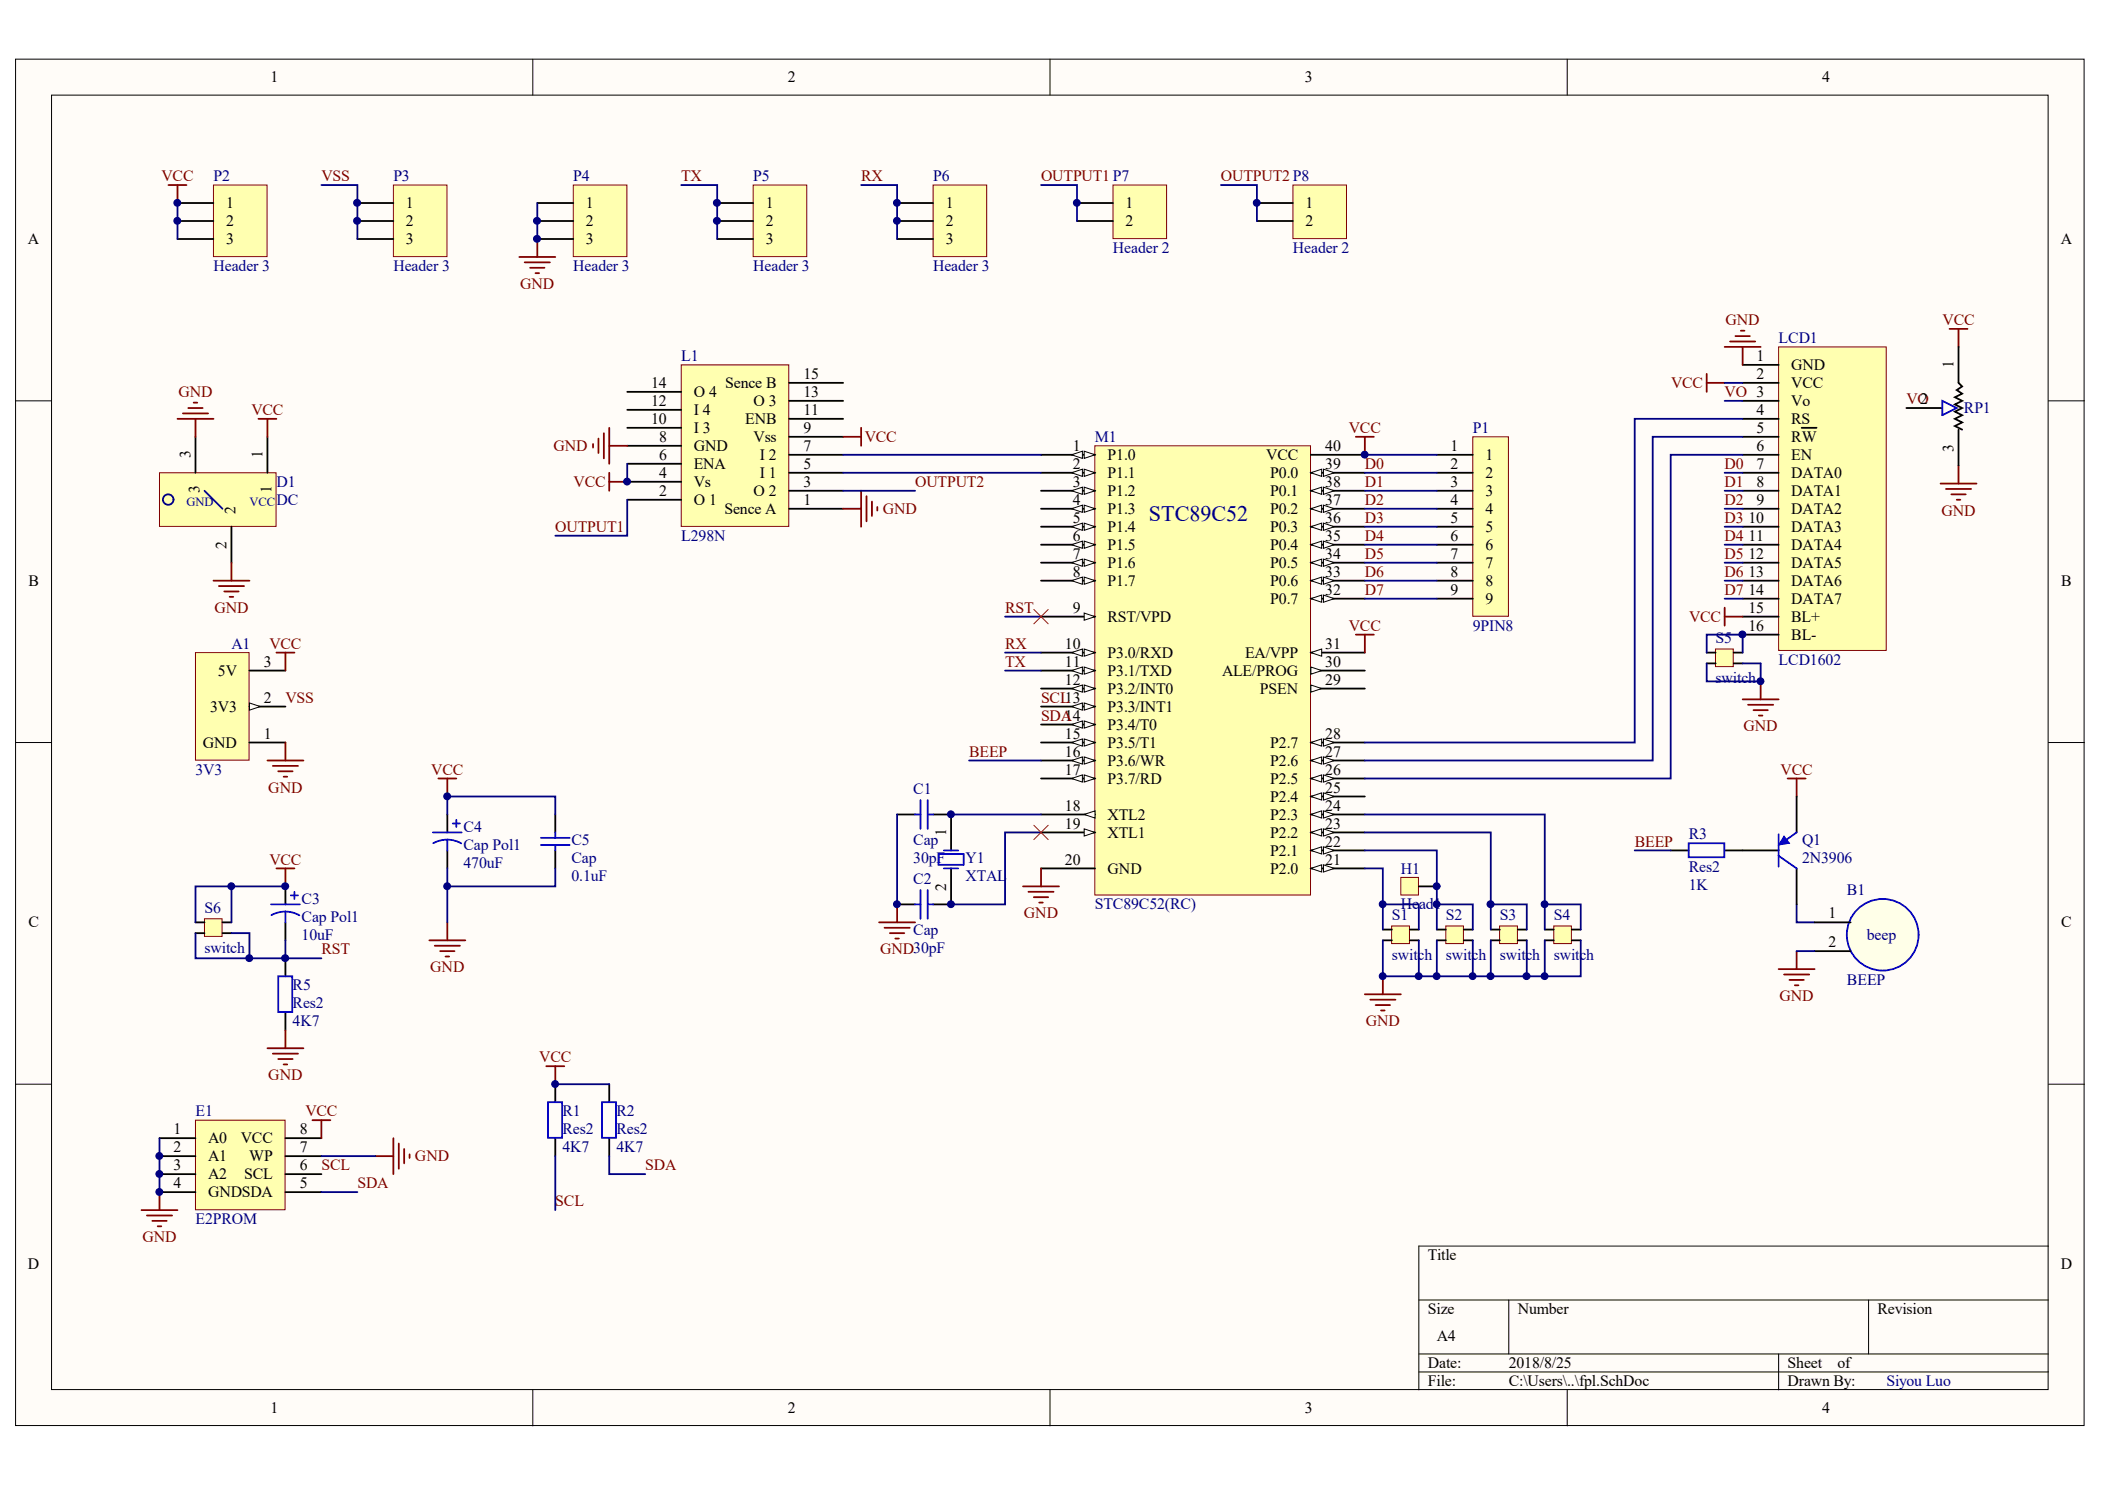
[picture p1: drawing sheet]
<svg xmlns="http://www.w3.org/2000/svg" width="297mm" height="210mm" viewBox="0 0 297 210" stroke-linecap="round" stroke-linejoin="round" font-family="sans-serif">
<defs><g id="words">
<text font-size="3.1" fill="#000080" x="162.1" y="73.5">STC89C52</text>
<g font-size="2.2">
<text x="38.2" y="11.6">1</text>
<text x="111.2" y="11.6">2</text>
<text x="184.1" y="11.6">3</text>
<text x="257.1" y="11.6">4</text>
<text x="31.9" y="29.4">1</text>
<text x="57.3" y="29.4">1</text>
<text x="82.7" y="29.4">1</text>
<text x="108.1" y="29.4">1</text>
<text x="133.4" y="29.4">1</text>
<text x="158.8" y="29.4">1</text>
<text x="184.2" y="29.4">1</text>
<text x="3.9" y="34.4">A</text>
<text x="31.9" y="31.9">2</text>
<text x="31.9" y="34.4">3</text>
<text x="57.3" y="31.9">2</text>
<text x="57.3" y="34.4">3</text>
<text x="82.7" y="31.9">2</text>
<text x="82.7" y="34.4">3</text>
<text x="108.1" y="31.9">2</text>
<text x="108.1" y="34.4">3</text>
<text x="133.4" y="31.9">2</text>
<text x="133.4" y="34.4">3</text>
<text x="158.8" y="31.9">2</text>
<text x="184.2" y="31.9">2</text>
<text x="290.8" y="34.4">A</text>
<text x="113.4" y="53.5">15</text>
<text x="247.9" y="50.9">1</text>
<text x="247.9" y="53.5">2</text>
<text x="252.8" y="52.2">GND</text>
<text x="275.7" y="52" transform="rotate(-90 275.7 52)">1</text>
<text x="91.9" y="54.7">14</text>
<text x="91.9" y="57.3">12</text>
<text x="91.9" y="59.8">10</text>
<text x="97.9" y="56">O 4</text>
<text x="97.9" y="58.5">I 4</text>
<text x="102.3" y="54.7">Sence B</text>
<text x="105.1" y="59.8">ENB</text>
<text x="106.3" y="57.3">O 3</text>
<text x="113.4" y="56">13</text>
<text x="113.4" y="58.5">11</text>
<text x="247.9" y="58.5">4</text>
<text x="252.8" y="54.7">VCC</text>
<text x="252.8" y="57.3">Vo</text>
<text x="252.8" y="59.8">RS</text>
<text x="271" y="57">2</text>
<text x="26.9" y="64.7" transform="rotate(-90 26.9 64.7)">3</text>
<text x="37" y="64.7" transform="rotate(-90 37 64.7)">1</text>
<text x="93" y="62.3">8</text>
<text x="93" y="64.9">6</text>
<text x="97.9" y="61.1">I 3</text>
<text x="97.9" y="63.6">GND</text>
<text x="106.3" y="62.3">Vss</text>
<text x="107.2" y="64.9">I 2</text>
<text x="113.4" y="61.1">9</text>
<text x="113.4" y="63.6">7</text>
<text x="151.4" y="63.6">1</text>
<text x="156.3" y="64.9">P1.0</text>
<text x="178.7" y="64.9">VCC</text>
<text x="187" y="63.6">40</text>
<text x="204.7" y="63.6">1</text>
<text x="209.6" y="64.9">1</text>
<text x="247.9" y="61.1">5</text>
<text x="247.9" y="63.6">6</text>
<text x="252.8" y="62.3">RW</text>
<text x="252.8" y="64.9">EN</text>
<text x="275.7" y="63.8" transform="rotate(-90 275.7 63.8)">3</text>
<text x="28.2" y="69.6" transform="rotate(-90 28.2 69.6)">3</text>
<text x="38.3" y="69.6" transform="rotate(-90 38.3 69.6)">1</text>
<text x="93" y="67.4">4</text>
<text x="93" y="69.9">2</text>
<text x="97.9" y="66.1">ENA</text>
<text x="97.9" y="68.7">Vs</text>
<text x="97.9" y="71.2">O 1</text>
<text x="106.3" y="69.9">O 2</text>
<text x="107.2" y="67.4">I 1</text>
<text x="113.4" y="66.1">5</text>
<text x="113.4" y="68.7">3</text>
<text x="113.4" y="71.2">1</text>
<text x="151.4" y="66.1">2</text>
<text x="151.4" y="68.7">3</text>
<text x="151.4" y="71.2">4</text>
<text x="156.3" y="67.4">P1.1</text>
<text x="156.3" y="69.9">P1.2</text>
<text x="179.2" y="69.9">P0.1</text>
<text x="179.2" y="67.4">P0.0</text>
<text x="187" y="71.2">37</text>
<text x="187" y="68.7">38</text>
<text x="187" y="66.1">39</text>
<text x="204.7" y="66.1">2</text>
<text x="204.7" y="68.7">3</text>
<text x="204.7" y="71.2">4</text>
<text x="209.6" y="67.4">2</text>
<text x="209.6" y="69.9">3</text>
<text x="247.9" y="66.1">7</text>
<text x="247.9" y="68.7">8</text>
<text x="247.9" y="71.2">9</text>
<text x="252.8" y="67.4">DATA0</text>
<text x="252.8" y="69.9">DATA1</text>
<text x="32" y="77.5" transform="rotate(-90 32 77.5)">2</text>
<text x="33.2" y="72.5" transform="rotate(-90 33.2 72.5)">2</text>
<text x="102.2" y="72.5">Sence A</text>
<text x="151.4" y="73.8">5</text>
<text x="151.4" y="76.3">6</text>
<text x="156.3" y="72.5">P1.3</text>
<text x="156.3" y="75">P1.4</text>
<text x="156.3" y="77.6">P1.5</text>
<text x="179.2" y="77.6">P0.4</text>
<text x="179.2" y="75">P0.3</text>
<text x="179.2" y="72.5">P0.2</text>
<text x="187" y="76.3">35</text>
<text x="187" y="73.8">36</text>
<text x="204.7" y="73.8">5</text>
<text x="204.7" y="76.3">6</text>
<text x="209.6" y="72.5">4</text>
<text x="209.6" y="75">5</text>
<text x="209.6" y="77.6">6</text>
<text x="246.7" y="73.8">10</text>
<text x="246.7" y="76.3">11</text>
<text x="252.8" y="72.5">DATA2</text>
<text x="252.8" y="75">DATA3</text>
<text x="252.8" y="77.6">DATA4</text>
<text x="4" y="82.6">B</text>
<text x="151.4" y="78.8">7</text>
<text x="151.4" y="81.4">8</text>
<text x="156.3" y="80.1">P1.6</text>
<text x="156.3" y="82.6">P1.7</text>
<text x="179.2" y="82.6">P0.6</text>
<text x="179.2" y="80.1">P0.5</text>
<text x="187" y="83.9">32</text>
<text x="187" y="81.4">33</text>
<text x="187" y="78.8">34</text>
<text x="204.7" y="83.9">9</text>
<text x="204.7" y="81.4">8</text>
<text x="204.7" y="78.8">7</text>
<text x="209.6" y="82.6">8</text>
<text x="209.6" y="80.1">7</text>
<text x="246.7" y="78.8">12</text>
<text x="246.7" y="81.4">13</text>
<text x="246.7" y="83.9">14</text>
<text x="252.8" y="80.1">DATA5</text>
<text x="252.8" y="82.6">DATA6</text>
<text x="290.9" y="82.6">B</text>
<text x="151.4" y="86.4">9</text>
<text x="156.3" y="87.7">RST/VPD</text>
<text x="179.2" y="85.2">P0.7</text>
<text x="209.6" y="85.2">9</text>
<text x="246.7" y="86.4">15</text>
<text x="246.7" y="89">16</text>
<text x="252.8" y="85.2">DATA7</text>
<text x="252.8" y="87.7">BL+</text>
<text x="30.8" y="95.3">5V</text>
<text x="37.2" y="94">3</text>
<text x="150.3" y="91.5">10</text>
<text x="150.3" y="94">11</text>
<text x="156.3" y="92.8">P3.0/RXD</text>
<text x="156.3" y="95.3">P3.1/TXD</text>
<text x="172.4" y="95.3">ALE/PROG</text>
<text x="175.7" y="92.8">EA/VPP</text>
<text x="187" y="94">30</text>
<text x="187" y="91.5">31</text>
<text x="252.8" y="90.2">BL-</text>
<text x="29.7" y="100.4">3V3</text>
<text x="37.2" y="99.1">2</text>
<text x="150.3" y="96.6">12</text>
<text x="150.3" y="101.7">14</text>
<text x="156.3" y="97.9">P3.2/INT0</text>
<text x="156.3" y="100.4">P3.3/INT1</text>
<text x="177.8" y="97.9">PSEN</text>
<text x="187" y="96.6">29</text>
<text x="28.6" y="105.5">GND</text>
<text x="37.2" y="104.2">1</text>
<text x="150.3" y="104.2">15</text>
<text x="150.3" y="106.7">16</text>
<text x="156.3" y="102.9">P3.4/T0</text>
<text x="156.3" y="105.5">P3.5/T1</text>
<text x="179.2" y="105.5">P2.7</text>
<text x="187" y="106.7">27</text>
<text x="187" y="104.2">28</text>
<text x="150.3" y="109.3">17</text>
<text x="156.3" y="108">P3.6/WR</text>
<text x="156.3" y="110.5">P3.7/RD</text>
<text x="179.2" y="113.1">P2.4</text>
<text x="179.2" y="110.5">P2.5</text>
<text x="179.2" y="108">P2.6</text>
<text x="187" y="111.8">25</text>
<text x="187" y="109.3">26</text>
<text x="133.5" y="117.9" transform="rotate(-90 133.5 117.9)">1</text>
<text x="150.3" y="114.3">18</text>
<text x="150.3" y="116.9">19</text>
<text x="156.3" y="115.6">XTL2</text>
<text x="156.3" y="118.1">XTL1</text>
<text x="179.2" y="118.1">P2.2</text>
<text x="179.2" y="115.6">P2.3</text>
<text x="187" y="119.4">22</text>
<text x="187" y="116.9">23</text>
<text x="187" y="114.3">24</text>
<text x="133.5" y="125.7" transform="rotate(-90 133.5 125.7)">2</text>
<text x="150.3" y="122">20</text>
<text x="156.3" y="123.2">GND</text>
<text x="179.2" y="123.2">P2.0</text>
<text x="179.2" y="120.7">P2.1</text>
<text x="187" y="122">21</text>
<text x="4" y="130.8">C</text>
<text x="258" y="129.6">1</text>
<text x="290.9" y="130.8">C</text>
<text x="258" y="133.6">2</text>
<text x="24.5" y="160">1</text>
<text x="29.4" y="161.3">A0</text>
<text x="34" y="161.3">VCC</text>
<text x="42.3" y="160">8</text>
<text x="24.5" y="162.5">2</text>
<text x="24.5" y="165.1">3</text>
<text x="24.5" y="167.6">4</text>
<text x="29.4" y="163.8">A1</text>
<text x="29.4" y="166.3">A2</text>
<text x="34.4" y="166.3">SCL</text>
<text x="35.2" y="163.8">WP</text>
<text x="42.3" y="167.6">5</text>
<text x="42.3" y="165.1">6</text>
<text x="42.3" y="162.5">7</text>
<text x="29.4" y="168.9">GNDSDA</text>
<text x="3.9" y="179">D</text>
<text x="201.5" y="177.8">Title</text>
<text x="290.8" y="179">D</text>
<text x="201.5" y="185.4">Size</text>
<text x="214.2" y="185.4">Number</text>
<text x="264.9" y="185.4">Revision</text>
<text x="202.8" y="189.2">A4</text>
<text x="201.5" y="193">Date:</text>
<text x="201.5" y="195.5">File:</text>
<text x="212.9" y="193">2018/8/25</text>
<text x="212.9" y="195.5">C:\Users\..\fpl.SchDoc</text>
<text x="252.3" y="193">Sheet</text>
<text x="252.3" y="195.5">Drawn By:</text>
<text x="259.3" y="193">of</text>
<text x="38.2" y="199.3">1</text>
<text x="111.2" y="199.3">2</text>
<text x="184.1" y="199.3">3</text>
<text x="257.1" y="199.3">4</text>
</g>
<g font-size="2.2" fill="#800000">
<text x="22.8" y="25.6">VCC</text>
<text x="45.4" y="25.6">VSS</text>
<text x="96.1" y="25.6">TX</text>
<text x="121.5" y="25.6">RX</text>
<text x="146.9" y="25.6">OUTPUT1 P7</text>
<text x="172.3" y="25.6">OUTPUT2 P8</text>
<text x="73.4" y="40.8">GND</text>
<text x="243.5" y="45.8">GND</text>
<text x="274.1" y="45.8">VCC</text>
<text x="25.2" y="56">GND</text>
<text x="35.5" y="58.5">VCC</text>
<text x="235.8" y="54.7">VCC</text>
<text x="243.4" y="56">VO 3</text>
<text x="269" y="57">VO</text>
<text x="78.1" y="63.6">GND</text>
<text x="122" y="62.3">VCC</text>
<text x="190.3" y="61.1">VCC</text>
<text x="80.9" y="68.7">VCC</text>
<text x="129.1" y="68.7">OUTPUT2</text>
<text x="192.6" y="66.1">D0</text>
<text x="192.6" y="68.7">D1</text>
<text x="192.6" y="71.2">D2</text>
<text x="243.4" y="66.1">D0</text>
<text x="243.4" y="68.7">D1</text>
<text x="243.4" y="71.2">D2</text>
<text x="78.4" y="75">OUTPUT1</text>
<text x="124.6" y="72.5">GND</text>
<text x="192.6" y="73.8">D3</text>
<text x="192.6" y="76.3">D4</text>
<text x="243.4" y="73.8">D3</text>
<text x="243.4" y="76.3">D4</text>
<text x="274" y="72.7">GND</text>
<text x="192.6" y="78.8">D5</text>
<text x="192.6" y="81.4">D6</text>
<text x="192.6" y="83.9">D7</text>
<text x="243.4" y="78.8">D5</text>
<text x="243.4" y="81.4">D6</text>
<text x="243.4" y="83.9">D7</text>
<text x="30.2" y="86.4">GND</text>
<text x="141.8" y="86.4">RST</text>
<text x="190.3" y="89">VCC</text>
<text x="238.3" y="87.7">VCC</text>
<text x="38" y="91.5">VCC</text>
<text x="141.8" y="91.5">RX</text>
<text x="141.8" y="94">TX</text>
<text x="40.3" y="99.1">VSS</text>
<text x="146.9" y="99.1">SCL13</text>
<text x="146.9" y="101.7">SDA</text>
<text x="136.7" y="106.7">BEEP</text>
<text x="246" y="103.2">GND</text>
<text x="37.9" y="111.8">GND</text>
<text x="60.9" y="109.3">VCC</text>
<text x="251.3" y="109.3">VCC</text>
<text x="230.7" y="119.4">BEEP</text>
<text x="38" y="122">VCC</text>
<text x="144.5" y="129.6">GND</text>
<text x="45.4" y="134.6">RST</text>
<text x="60.7" y="137.2">GND</text>
<text x="124.2" y="134.6">GND30pF</text>
<text x="251.1" y="141.2">GND</text>
<text x="76.1" y="149.9">VCC</text>
<text x="192.7" y="144.8">GND</text>
<text x="37.9" y="152.4">GND</text>
<text x="43.1" y="157.5">VCC</text>
<text x="45.4" y="165.1">SCL</text>
<text x="50.4" y="167.6">SDA</text>
<text x="58.6" y="163.8">GND</text>
<text x="91" y="165.1">SDA</text>
<text x="78.4" y="170.2">SCL</text>
<text x="20.1" y="175.2">GND</text>
</g>
<g font-size="2.2" fill="#000080">
<text x="30.1" y="25.6">P2</text>
<text x="55.5" y="25.6">P3</text>
<text x="80.9" y="25.6">P4</text>
<text x="106.3" y="25.6">P5</text>
<text x="131.7" y="25.6">P6</text>
<text x="157.1" y="35.7">Header 2</text>
<text x="182.4" y="35.7">Header 2</text>
<text x="30.1" y="38.2">Header 3</text>
<text x="55.5" y="38.2">Header 3</text>
<text x="80.9" y="38.2">Header 3</text>
<text x="106.3" y="38.2">Header 3</text>
<text x="131.7" y="38.2">Header 3</text>
<text x="96.1" y="50.9">L1</text>
<text x="251" y="48.4">LCD1</text>
<text x="277.1" y="58.3">RP1</text>
<text x="154.5" y="62.3">M1</text>
<text x="207.8" y="61.1">P1</text>
<text x="39" y="68.7">D1</text>
<text x="39" y="71.2">DC</text>
<text x="96.1" y="76.3">L298N</text>
<text x="207.8" y="89">9PIN8</text>
<text x="32.7" y="91.5">A1</text>
<text x="242.1" y="90.8">S5</text>
<text x="251" y="93.8">LCD1602</text>
<text x="242.1" y="96.3">switch</text>
<text x="27.6" y="109.3">3V3</text>
<text x="128.9" y="112.1">C1</text>
<text x="65.4" y="117.4">C4</text>
<text x="65.4" y="119.9">Cap Pol1</text>
<text x="80.6" y="119.2">C5</text>
<text x="128.9" y="119.2">Cap</text>
<text x="238.3" y="118.4">R3</text>
<text x="254.3" y="119.2">Q1</text>
<text x="65.4" y="122.5">470uF</text>
<text x="80.6" y="124.2">0.1uF</text>
<text x="80.6" y="121.7">Cap</text>
<text x="128.9" y="121.7">30pF</text>
<text x="128.9" y="124.7">C2</text>
<text x="136.2" y="121.7">Y1</text>
<text x="136.2" y="124.2">XTAL</text>
<text x="197.7" y="123.2">H1</text>
<text x="238.3" y="125.5">1K</text>
<text x="238.3" y="123">Res2</text>
<text x="254.3" y="121.7">2N3906</text>
<text x="28.9" y="128.8">S6</text>
<text x="42.6" y="127.5">C3</text>
<text x="42.6" y="130.1">Cap Pol1</text>
<text x="128.9" y="131.8">Cap</text>
<text x="154.5" y="128.3">STC89C52(RC)</text>
<text x="196.4" y="129.8">S1</text>
<text x="197.7" y="128.3">Head1</text>
<text x="204" y="129.8">S2</text>
<text x="211.6" y="129.8">S3</text>
<text x="219.3" y="129.8">S4</text>
<text x="260.6" y="126.3">B1</text>
<text x="28.9" y="134.4">switch</text>
<text x="42.6" y="132.6">10uF</text>
<text x="196.4" y="135.4">switch</text>
<text x="204" y="135.4">switch</text>
<text x="211.6" y="135.4">switch</text>
<text x="219.3" y="135.4">switch</text>
<text x="263.4" y="132.6">beep</text>
<text x="41.3" y="139.7">R5</text>
<text x="41.3" y="142.2">Res2</text>
<text x="260.6" y="139">BEEP</text>
<text x="41.3" y="144.8">4K7</text>
<text x="27.6" y="157.5">E1</text>
<text x="79.4" y="157.5">R1</text>
<text x="79.4" y="160">Res2</text>
<text x="87" y="157.5">R2</text>
<text x="87" y="160">Res2</text>
<text x="79.4" y="162.5">4K7</text>
<text x="87" y="162.5">4K7</text>
<text x="27.6" y="172.7">E2PROM</text>
<text x="266.2" y="195.5">Siyou Luo</text>
</g>
<g font-size="1.8" fill="#000080">
<text x="26.3" y="71.3">GND</text>
<text x="35.2" y="71.3">VCC</text>
</g>
</g></defs>
<g fill="#fffcf8" stroke="#000" stroke-width=".14">
<path d="M2.2 8.3h291.9v192.8h-291.9z"/>
<path d="M7.3 13.4h281.7v182.6h-281.7z"/>
</g>
<g fill="none" stroke="#000" stroke-width=".14">
<path d="M75.2 8.3v5.1M148.2 8.3v5.1M221.2 8.3v5.1M2.2 56.5h5.1M289.1 56.5h5M2.2 104.7h5.1M289.1 104.7h5M2.2 152.9h5.1M289.1 152.9h5M289.1 175.8h-88.9v20.3M75.2 196.1v5M148.2 196.1v5"/>
<path d="M200.2 183.4h88.9M200.2 191h88.9M200.2 193.5h88.9M212.9 183.4v7.6M221.2 196.1v5M251 191v5.1M263.7 183.4v7.6"/>
</g>
<path d="M154.5 62.9h30.4v63.4h-30.4z" fill="#ffffb0" stroke="#800000" stroke-width=".14"/>
<path d="M146.9 64.2h7.6" fill="none" stroke="#000" stroke-width=".25"/>
<g fill="#fffcf8" stroke="#000" stroke-width=".14">
<path d="M153 63.6l1.5 .6-1.5 .5z"/>
<path d="M151.2 64.2l1.5-.6v1.1z"/>
</g>
<path d="M146.9 66.7h7.6" fill="none" stroke="#000" stroke-width=".25"/>
<g fill="#fffcf8" stroke="#000" stroke-width=".14">
<path d="M153 66.2l1.5 .5-1.5 .5z"/>
<path d="M151.2 66.7l1.5-.5v1z"/>
</g>
<path d="M146.9 69.2h7.6" fill="none" stroke="#000" stroke-width=".25"/>
<g fill="#fffcf8" stroke="#000" stroke-width=".14">
<path d="M153 68.7l1.5 .5-1.5 .5z"/>
<path d="M151.2 69.2l1.5-.5v1z"/>
</g>
<path d="M146.9 71.8h7.6" fill="none" stroke="#000" stroke-width=".25"/>
<g fill="#fffcf8" stroke="#000" stroke-width=".14">
<path d="M153 71.3l1.5 .5-1.5 .5z"/>
<path d="M151.2 71.8l1.5-.5v1z"/>
</g>
<path d="M146.9 74.3h7.6" fill="none" stroke="#000" stroke-width=".25"/>
<g fill="#fffcf8" stroke="#000" stroke-width=".14">
<path d="M153 73.8l1.5 .5-1.5 .5z"/>
<path d="M151.2 74.3l1.5-.5v1z"/>
</g>
<path d="M146.9 76.8h7.6" fill="none" stroke="#000" stroke-width=".25"/>
<g fill="#fffcf8" stroke="#000" stroke-width=".14">
<path d="M153 76.3l1.5 .5-1.5 .5z"/>
<path d="M151.2 76.8l1.5-.5v1z"/>
</g>
<path d="M146.9 79.4h7.6" fill="none" stroke="#000" stroke-width=".25"/>
<g fill="#fffcf8" stroke="#000" stroke-width=".14">
<path d="M153 78.9l1.5 .5-1.5 .5z"/>
<path d="M151.2 79.4l1.5-.5v1z"/>
</g>
<path d="M146.9 81.9h7.6" fill="none" stroke="#000" stroke-width=".25"/>
<g fill="#fffcf8" stroke="#000" stroke-width=".14">
<path d="M153 81.4l1.5 .5-1.5 .5z"/>
<path d="M151.2 81.9l1.5-.5v1z"/>
</g>
<path d="M146.9 87h7.6" fill="none" stroke="#000" stroke-width=".25"/>
<path d="M153 86.5l1.5 .5-1.5 .5z" fill="#fffcf8" stroke="#000" stroke-width=".14"/>
<path d="M146.9 92.1h7.6" fill="none" stroke="#000" stroke-width=".25"/>
<g fill="#fffcf8" stroke="#000" stroke-width=".14">
<path d="M153 91.6l1.5 .5-1.5 .5z"/>
<path d="M151.2 92.1l1.5-.5v1z"/>
</g>
<path d="M146.9 94.6h7.6" fill="none" stroke="#000" stroke-width=".25"/>
<g fill="#fffcf8" stroke="#000" stroke-width=".14">
<path d="M153 94.1l1.5 .5-1.5 .5z"/>
<path d="M151.2 94.6l1.5-.5v1z"/>
</g>
<path d="M146.9 97.1h7.6" fill="none" stroke="#000" stroke-width=".25"/>
<g fill="#fffcf8" stroke="#000" stroke-width=".14">
<path d="M153 96.6l1.5 .5-1.5 .5z"/>
<path d="M151.2 97.1l1.5-.5v1z"/>
</g>
<path d="M146.9 99.7h7.6" fill="none" stroke="#000" stroke-width=".25"/>
<g fill="#fffcf8" stroke="#000" stroke-width=".14">
<path d="M153 99.2l1.5 .5-1.5 .5z"/>
<path d="M151.2 99.7l1.5-.5v1z"/>
</g>
<path d="M146.9 102.2h7.6" fill="none" stroke="#000" stroke-width=".25"/>
<g fill="#fffcf8" stroke="#000" stroke-width=".14">
<path d="M153 101.7l1.5 .5-1.5 .5z"/>
<path d="M151.2 102.2l1.5-.5v1z"/>
</g>
<path d="M146.9 104.7h7.6" fill="none" stroke="#000" stroke-width=".25"/>
<g fill="#fffcf8" stroke="#000" stroke-width=".14">
<path d="M153 104.2l1.5 .5-1.5 .6z"/>
<path d="M151.2 104.7l1.5-.5v1.1z"/>
</g>
<path d="M146.9 107.3h7.6" fill="none" stroke="#000" stroke-width=".25"/>
<g fill="#fffcf8" stroke="#000" stroke-width=".14">
<path d="M153 106.8l1.5 .5-1.5 .5z"/>
<path d="M151.2 107.3l1.5-.5v1z"/>
</g>
<path d="M146.9 109.8h7.6" fill="none" stroke="#000" stroke-width=".25"/>
<g fill="#fffcf8" stroke="#000" stroke-width=".14">
<path d="M153 109.3l1.5 .5-1.5 .5z"/>
<path d="M151.2 109.8l1.5-.5v1z"/>
</g>
<path d="M146.9 114.9h7.6" fill="none" stroke="#000" stroke-width=".25"/>
<path d="M153 114.9l1.5-.5v1z" fill="#fffcf8" stroke="#000" stroke-width=".14"/>
<path d="M146.9 117.4h7.6" fill="none" stroke="#000" stroke-width=".25"/>
<path d="M153 116.9l1.5 .5-1.5 .5z" fill="#fffcf8" stroke="#000" stroke-width=".14"/>
<path d="M146.9 122.5h7.6M185 122.5h7.6" fill="none" stroke="#000" stroke-width=".25"/>
<g fill="#fffcf8" stroke="#000" stroke-width=".14">
<path d="M185 122.5l1.5-.5v1z"/>
<path d="M186.8 122l1.5 .5-1.5 .5z"/>
</g>
<path d="M185 120h7.6" fill="none" stroke="#000" stroke-width=".25"/>
<g fill="#fffcf8" stroke="#000" stroke-width=".14">
<path d="M185 120l1.5-.5v1z"/>
<path d="M186.8 119.5l1.5 .5-1.5 .5z"/>
</g>
<path d="M185 117.4h7.6" fill="none" stroke="#000" stroke-width=".25"/>
<g fill="#fffcf8" stroke="#000" stroke-width=".14">
<path d="M185 117.4l1.5-.5v1z"/>
<path d="M186.8 116.9l1.5 .5-1.5 .5z"/>
</g>
<path d="M185 114.9h7.6" fill="none" stroke="#000" stroke-width=".25"/>
<g fill="#fffcf8" stroke="#000" stroke-width=".14">
<path d="M185 114.9l1.5-.5v1z"/>
<path d="M186.8 114.4l1.5 .5-1.5 .5z"/>
</g>
<path d="M185 112.4h7.6" fill="none" stroke="#000" stroke-width=".25"/>
<g fill="#fffcf8" stroke="#000" stroke-width=".14">
<path d="M185 112.4l1.5-.6v1.1z"/>
<path d="M186.8 111.8l1.5 .6-1.5 .5z"/>
</g>
<path d="M185 109.8h7.6" fill="none" stroke="#000" stroke-width=".25"/>
<g fill="#fffcf8" stroke="#000" stroke-width=".14">
<path d="M185 109.8l1.5-.5v1z"/>
<path d="M186.8 109.3l1.5 .5-1.5 .5z"/>
</g>
<path d="M185 107.3h7.6" fill="none" stroke="#000" stroke-width=".25"/>
<g fill="#fffcf8" stroke="#000" stroke-width=".14">
<path d="M185 107.3l1.5-.5v1z"/>
<path d="M186.8 106.8l1.5 .5-1.5 .5z"/>
</g>
<path d="M185 104.7h7.6" fill="none" stroke="#000" stroke-width=".25"/>
<g fill="#fffcf8" stroke="#000" stroke-width=".14">
<path d="M185 104.7l1.5-.5v1.1z"/>
<path d="M186.8 104.2l1.5 .5-1.5 .6z"/>
</g>
<path d="M185 97.1h7.6" fill="none" stroke="#000" stroke-width=".25"/>
<path d="M185 96.6l1.5 .5-1.5 .5z" fill="#fffcf8" stroke="#000" stroke-width=".14"/>
<path d="M185 94.6h7.6" fill="none" stroke="#000" stroke-width=".25"/>
<path d="M185 94.1l1.5 .5-1.5 .5z" fill="#fffcf8" stroke="#000" stroke-width=".14"/>
<path d="M185 92.1h7.6" fill="none" stroke="#000" stroke-width=".25"/>
<path d="M185 92.1l1.5-.5v1z" fill="#fffcf8" stroke="#000" stroke-width=".14"/>
<path d="M185 84.4h7.6" fill="none" stroke="#000" stroke-width=".25"/>
<g fill="#fffcf8" stroke="#000" stroke-width=".14">
<path d="M185 84.4l1.5-.5v1.1z"/>
<path d="M186.8 83.9l1.5 .5-1.5 .6z"/>
</g>
<path d="M185 81.9h7.6" fill="none" stroke="#000" stroke-width=".25"/>
<g fill="#fffcf8" stroke="#000" stroke-width=".14">
<path d="M185 81.9l1.5-.5v1z"/>
<path d="M186.8 81.4l1.5 .5-1.5 .5z"/>
</g>
<path d="M185 79.4h7.6" fill="none" stroke="#000" stroke-width=".25"/>
<g fill="#fffcf8" stroke="#000" stroke-width=".14">
<path d="M185 79.4l1.5-.5v1z"/>
<path d="M186.8 78.9l1.5 .5-1.5 .5z"/>
</g>
<path d="M185 76.8h7.6" fill="none" stroke="#000" stroke-width=".25"/>
<g fill="#fffcf8" stroke="#000" stroke-width=".14">
<path d="M185 76.8l1.5-.5v1z"/>
<path d="M186.8 76.3l1.5 .5-1.5 .5z"/>
</g>
<path d="M185 74.3h7.6" fill="none" stroke="#000" stroke-width=".25"/>
<g fill="#fffcf8" stroke="#000" stroke-width=".14">
<path d="M185 74.3l1.5-.5v1z"/>
<path d="M186.8 73.8l1.5 .5-1.5 .5z"/>
</g>
<path d="M185 71.8h7.6" fill="none" stroke="#000" stroke-width=".25"/>
<g fill="#fffcf8" stroke="#000" stroke-width=".14">
<path d="M185 71.8l1.5-.5v1z"/>
<path d="M186.8 71.3l1.5 .5-1.5 .5z"/>
</g>
<path d="M185 69.2h7.6" fill="none" stroke="#000" stroke-width=".25"/>
<g fill="#fffcf8" stroke="#000" stroke-width=".14">
<path d="M185 69.2l1.5-.5v1z"/>
<path d="M186.8 68.7l1.5 .5-1.5 .5z"/>
</g>
<path d="M185 66.7h7.6" fill="none" stroke="#000" stroke-width=".25"/>
<g fill="#fffcf8" stroke="#000" stroke-width=".14">
<path d="M185 66.7l1.5-.5v1z"/>
<path d="M186.8 66.2l1.5 .5-1.5 .5z"/>
</g>
<path d="M185 64.2h7.6M126.6 114.9h2.5M131.7 114.9h2.5v5.1M126.6 127.6h2.5M134.2 122.5v5.1h-2.5" fill="none" stroke="#000" stroke-width=".25"/>
<path d="M129.1 114.9h.8M129.9 112.9v4M130.9 112.9v4M130.9 114.9h.8M133.2 120h2M129.1 127.6h.8M129.9 125.5v4.1M130.9 125.5v4.1M130.9 127.6h.8M132.4 120.5h3.6v1.5h-3.6zM133.2 122.5h2" fill="none" stroke="#00f" stroke-width=".25"/>
<path d="M126.6 114.9v12.7M134.2 114.9h12.7M146.9 117.4h-5.1v10.2h-7.6" fill="none" stroke="#000080" stroke-width=".25"/>
<path d="M124.1 130.1h5M124.8 130.9h3.6M125.6 131.6h2M126.3 132.4h.5M126.6 127.6v2.5" fill="none" stroke="#800000" stroke-width=".25"/>
<path d="M27.6 158h12.6v12.7h-12.6z" fill="#ffffb0" stroke="#800000" stroke-width=".14"/>
<path d="M78.4 152.9v2.6M86 152.9v2.6M22.5 160.6h5.1M22.5 163.1h5.1M22.5 165.6h5.1M22.5 168.2h5.1M40.3 160.6h5.1M40.3 163.1h5.1M40.3 165.6h5.1M40.3 168.2h5.1M78.4 160.6v2.5M86 160.6v2.5" fill="none" stroke="#000" stroke-width=".25"/>
<g fill="none" stroke="#800000" stroke-width=".25">
<path d="M44.1 158h2.5M45.4 158v2.6M77.1 150.4h2.5M78.4 150.4v2.5M20 170.7h5M20.7 171.5h3.6M21.5 172.2h2M22.3 173h.5M22.5 168.2v2.5M53 163.1h2.5M55.5 160.6v5M56.3 161.3v3.6"/>
<path d="M57 162.1v2M57.8 162.8v.5"/>
</g>
<path d="M22.5 160.6v7.6M45.4 163.1h7.6" fill="none" stroke="#000080" stroke-width=".25"/>
<path d="M77.3 155.5h2v5h-2zM85 155.5h1.9v5h-1.9z" fill="none" stroke="#00f" stroke-width=".25"/>
<path d="M196.4 130.6h2.5v2.5h-2.5z" fill="#ffffb0" stroke="#800000" stroke-width=".14"/>
<path d="M195.1 131.1h1.3M195.1 132.6h1.3M198.9 131.1h1.3M198.9 132.6h1.3" fill="none" stroke="#000" stroke-width=".25"/>
<path d="M204 130.6h2.5v2.5h-2.5z" fill="#ffffb0" stroke="#800000" stroke-width=".14"/>
<path d="M202.8 131.1h1.2M202.8 132.6h1.2M206.6 131.1h1.2M206.6 132.6h1.2" fill="none" stroke="#000" stroke-width=".25"/>
<path d="M211.6 130.6h2.5v2.5h-2.5z" fill="#ffffb0" stroke="#800000" stroke-width=".14"/>
<path d="M210.4 131.1h1.2M210.4 132.6h1.2M214.2 131.1h1.2M214.2 132.6h1.2" fill="none" stroke="#000" stroke-width=".25"/>
<path d="M219.3 130.6h2.4v2.5h-2.4z" fill="#ffffb0" stroke="#800000" stroke-width=".14"/>
<path d="M235.8 120h2.5M243.4 120h2.5M218 131.1h1.3M218 132.6h1.3M221.8 131.1h1.3M221.8 132.6h1.3" fill="none" stroke="#000" stroke-width=".25"/>
<path d="M253.5 127.6v2.5h2.6" fill="none" stroke="#000080" stroke-width=".25"/>
<path d="M252.3 109.8h2.5M253.5 109.8v2.6M251 136.7h5.1M251.7 137.5h3.6M252.5 138.2h2M253.3 139h.5M253.5 134.2v2.5" fill="none" stroke="#800000" stroke-width=".25"/>
<path d="M238.3 119h5v1.9h-5z" fill="none" stroke="#00f" stroke-width=".25"/>
<path d="M207.8 61.6h5.1v25.3h-5.1z" fill="#ffffb0" stroke="#800000" stroke-width=".14"/>
<path d="M202.8 64.2h5M202.8 66.7h5M202.8 69.2h5M202.8 71.8h5M202.8 74.3h5M202.8 76.8h5M202.8 79.4h5M202.8 84.4h5M202.8 81.9h5" fill="none" stroke="#000" stroke-width=".25"/>
<path d="M192.6 79.4h10.2M192.6 76.8h10.2M192.6 74.3h10.2M192.6 71.8h10.2M192.6 69.2h10.2M192.6 66.7h10.2M192.6 64.2h10.2M192.6 84.4h10.2M192.6 81.9h10.2" fill="none" stroke="#000080" stroke-width=".25"/>
<path d="M191.3 61.6h2.6M192.6 61.6v2.6" fill="none" stroke="#800000" stroke-width=".25"/>
<path d="M251 48.9h15.2v42.9h-15.2z" fill="#ffffb0" stroke="#800000" stroke-width=".14"/>
<g fill="none" stroke="#000" stroke-width=".25">
<path d="M245.9 51.5h5.1M245.9 54h5.1M245.9 56.5h5.1M245.9 59.1h5.1M245.9 61.6h5.1M245.9 64.2h5.1M245.9 66.7h5.1M245.9 69.2h5.1M245.9 71.8h5.1M245.9 74.3h5.1M245.9 76.8h5.1M245.9 79.4h5.1"/>
<path d="M254.2 60.3h2.1M245.9 81.9h5.1M245.9 84.4h5.1M245.9 87h5.1M245.9 89.5h5.1"/>
</g>
<path d="M243.4 66.7h2.5M243.4 69.2h2.5M243.4 71.8h2.5M243.4 74.3h2.5M243.4 76.8h2.5M243.4 79.4h2.5M243.4 81.9h2.5M243.4 84.4h2.5" fill="none" stroke="#000080" stroke-width=".25"/>
<path d="M240.8 52.7v2.6M240.8 54h2.6M243.4 48.9h5M244.1 48.2h3.6M244.9 47.4h2M245.7 46.7h.5M245.9 48.9v2.6M243.4 85.7v2.6M243.4 87h2.5" fill="none" stroke="#800000" stroke-width=".25"/>
<path d="M242.1 91.6h2.5v2.4h-2.5z" fill="#ffffb0" stroke="#800000" stroke-width=".14"/>
<path d="M240.8 92.1h1.3M240.8 93.6h1.3M244.6 92.1h1.3M244.6 93.6h1.3M40.3 125v2.6M40.3 130.1v2.5M40.3 135.2v2.5M40.3 142.8v2.5" fill="none" stroke="#000" stroke-width=".25"/>
<g fill="none" stroke="#800000" stroke-width=".25">
<path d="M275.1 46.4h2.5M276.4 46.4v2.5M273.8 68.2h5.1M274.6 69h3.5M275.4 69.7h2M276.1 70.5h.5M276.4 65.7v2.5M191.3 89.5h2.6M192.6 89.5v2.6M245.9 98.7h5.1M246.7 99.4h3.5M248.4 96.1v2.6"/>
<path d="M247.4 100.2h2.1M248.2 100.9h.5M39 122.5h2.5M40.3 122.5v2.5M195.1 137.7v2.6M37.7 147.9h5.1M38.5 148.6h3.6M39.3 149.4h2M40 150.2h.5M40.3 145.3v2.6M192.6 140.3h5.1M193.4 141h3.5"/>
<path d="M194.1 141.8h2M194.9 142.5h.5"/>
</g>
<path d="M243.4 54h2.5M243.4 56.5h2.5M245.9 59.1h-15.2v45.6h-38.1M245.9 64.2h-10.1v45.6h-43.2M245.9 61.6h-12.7v45.7h-40.6M192.6 120h10.2v11.1M192.6 117.4h17.8v13.7M192.6 114.9h25.4v16.2M192.6 122.5h2.5v8.6M195.1 132.6v5.1h22.9v-5.1M202.8 132.6v5.1M210.4 132.6v5.1" fill="none" stroke="#000080" stroke-width=".25"/>
<path d="M38.2 127.6h4.1M39.3 137.7h1.9v5h-1.9zM40.3 128.6l1.2 .2 .7 .3M40.3 128.6l-.8 .1-1.2 .4M40.3 128.6v1.5M41 126.3h1.1M41.5 125.8v1" fill="none" stroke="#00f" stroke-width=".25"/>
<path d="M28.9 129.6h2.4v2.5h-2.4z" fill="#ffffb0" stroke="#800000" stroke-width=".14"/>
<path d="M27.6 130.1h1.3M27.6 131.6h1.3M31.4 130.1h1.3M31.4 131.6h1.3" fill="none" stroke="#000" stroke-width=".25"/>
<path d="M32.7 131.6h2.5v3.6h10.2M40.3 125h-7.6v5.1M40.3 132.6v2.6" fill="none" stroke="#000080" stroke-width=".25"/>
<path d="M96.1 51.5h15.2v22.8h-15.2z" fill="#ffffb0" stroke="#800000" stroke-width=".14"/>
<g fill="none" stroke="#000" stroke-width=".25">
<path d="M88.5 55.3h7.6M88.5 57.8h7.6M111.4 54h7.6M111.4 56.5h7.6M111.4 59.1h7.6M88.5 60.3h7.6M88.5 62.9h7.6M88.5 65.4h7.6M88.5 68h7.6M88.5 70.5h7.6M111.4 61.6h7.6M111.4 64.2h7.6"/>
<path d="M111.4 66.7h7.6M111.4 69.2h7.6M111.4 71.8h7.6"/>
</g>
<g fill="none" stroke="#800000" stroke-width=".25">
<path d="M83.7 62.6v.5M84.4 61.9v2M85.2 61.1v3.6M86 60.3v5.1M86 66.7v2.5M86 68h2.5M86 62.9h2.5M119 61.6h2.5M119 71.8h2.5M121.5 60.3v2.6M121.5 69.2v5.1M122.3 70v3.5"/>
<path d="M123 70.8v2M123.8 71.5v.5"/>
</g>
<path d="M88.5 70.5v5.1h-10.1M88.5 65.4v2.6M119 69.2h10.1M119 64.2h27.9M119 66.7h27.9" fill="none" stroke="#000080" stroke-width=".25"/>
<path d="M27.6 92.1h7.5v15.1h-7.5z" fill="#ffffb0" stroke="#800000" stroke-width=".14"/>
<path d="M35.2 99.7h5.1M35.2 104.7h5.1" fill="none" stroke="#000" stroke-width=".25"/>
<path d="M35.2 99.2l1.5 .5-1.5 .5z" fill="#fffcf8" stroke="#000" stroke-width=".14"/>
<path d="M35.2 94.6h5.1" fill="none" stroke="#000" stroke-width=".25"/>
<path d="M39 92.1h2.5M40.3 92.1v2.5M37.7 107.3h5.1M38.5 108h3.6M39.3 108.8h2M40 109.6h.5M40.3 104.7v2.6" fill="none" stroke="#800000" stroke-width=".25"/>
<path d="M22.5 66.7h16.5v7.6h-16.5z" fill="#ffffb0" stroke="#800000" stroke-width=".14"/>
<path d="M27.6 61.6v5.1M32.7 74.3v5.1M37.7 61.6v5.1" fill="none" stroke="#000" stroke-width=".25"/>
<path d="M28.9 69.2l2.5 2.6" fill="none" stroke="#0c0087" stroke-width=".25"/>
<circle cx="23.7" cy="70.5" r=".74" fill="none" stroke="#000080" stroke-width=".25"/>
<path d="M25 59.1h5.1M25.8 58.3h3.6M26.6 57.6h2M27.3 56.8h.5M27.6 59.1v2.5M36.5 59.1h2.5M37.7 59.1v2.5M32.7 79.4v2.5M30.1 81.9h5.1M30.9 82.7h3.5M31.6 83.4h2.1M32.4 84.2h.5" fill="none" stroke="#800000" stroke-width=".25"/>
<path d="M30.1 26.1h7.6v10.1h-7.6z" fill="#ffffb0" stroke="#800000" stroke-width=".14"/>
<path d="M25 28.6h5.1M25 31.2h5.1M25 33.7h5.1" fill="none" stroke="#000" stroke-width=".25"/>
<path d="M55.5 26.1h7.6v10.1h-7.6z" fill="#ffffb0" stroke="#800000" stroke-width=".14"/>
<path d="M50.4 28.6h5.1M50.4 31.2h5.1M50.4 33.7h5.1" fill="none" stroke="#000" stroke-width=".25"/>
<path d="M80.9 26.1h7.6v10.1h-7.6z" fill="#ffffb0" stroke="#800000" stroke-width=".14"/>
<path d="M75.8 28.6h5.1M75.8 31.2h5.1M75.8 33.7h5.1" fill="none" stroke="#000" stroke-width=".25"/>
<path d="M106.3 26.1h7.5v10.1h-7.5z" fill="#ffffb0" stroke="#800000" stroke-width=".14"/>
<path d="M101.2 28.6h5.1M101.2 31.2h5.1M101.2 33.7h5.1" fill="none" stroke="#000" stroke-width=".25"/>
<path d="M131.7 26.1h7.5v10.1h-7.5z" fill="#ffffb0" stroke="#800000" stroke-width=".14"/>
<path d="M126.6 28.6h5.1M126.6 31.2h5.1M126.6 33.7h5.1" fill="none" stroke="#000" stroke-width=".25"/>
<path d="M157.1 26.1h7.5v7.6h-7.5z" fill="#ffffb0" stroke="#800000" stroke-width=".14"/>
<path d="M152 28.6h5.1M152 31.2h5.1" fill="none" stroke="#000" stroke-width=".25"/>
<path d="M182.4 26.1h7.6v7.6h-7.6z" fill="#ffffb0" stroke="#800000" stroke-width=".14"/>
<path d="M177.4 28.6h5M177.4 31.2h5M269 57.6h5.1M276.4 48.9v5.1l.5 .5-.8 .5 .8 .5-1 .5 1 .5-1 .6 1 .5-1 .5 1 .5-1 .5 1 .5-1 .5 1 .5M276.4 60.6v5.1M245.9 120h5.1M253.5 112.4v5M253.5 122.5v5.1" fill="none" stroke="#000" stroke-width=".25"/>
<path d="M23.8 26.1h2.5M25 26.1v2.5M73.3 36.2h5.1M74 37h3.6M74.8 37.8h2M75.6 38.5h.5M75.8 33.7v2.5M144.4 125h5M145.1 125.8h3.6M145.9 126.6h2M146.6 127.3h.6M146.9 122.5v2.5" fill="none" stroke="#800000" stroke-width=".25"/>
<g fill="none" stroke="#000080" stroke-width=".25">
<path d="M25 28.6v5.1M45.4 26.1h5v7.6M75.8 28.6v5.1M96.1 26.1h5.1v7.6M121.5 26.1h5.1v7.6M146.9 26.1h5.1v5.1M172.3 26.1h5.1v5.1M141.8 87h5.1M141.8 92.1h5.1M141.8 94.6h5.1M240.8 92.1v-2.6h5.1v2.6M240.8 93.6v2.5h7.6v-2.5h-2.5"/>
<path d="M27.6 131.6v3.6h7.6M32.7 125h-5.1v5.1M195.1 127.6h5.1v3.5M200.2 132.6v5.1M202.8 127.6h5v3.5M207.8 132.6v5.1M210.4 127.6h5v3.5M215.4 132.6v5.1M218 127.6h5.1v3.5M223.1 132.6v5.1h-5.1"/>
</g>
<path d="M145.9 86l2 2M147.9 86l-2 2M145.9 116.4l2 2M147.9 116.4l-2 2" fill="none" stroke="#f00" stroke-width=".14"/>
<path d="M274.1 56.5l2 1.1-2 1zM251 117.7v4.5M253.5 117.4l-1.8 1.3M251 120.7l2.5 1.8" fill="none" stroke="#00f" stroke-width=".25"/>
<path d="M251.7 117.9l.8 1.1-1.5 .2z" fill="#00f" stroke="#00f" stroke-width=".14"/>
<circle cx="265.7" cy="131.9" r="5.1" fill="#ffffe8" stroke="#00f" stroke-width=".25"/>
<path d="M63.1 114.9v2.5M63.1 120v2.5M78.4 114.9v2.5M78.4 120v2.5M256.1 130.1h5M256.1 134.2h5" fill="none" stroke="#000" stroke-width=".25"/>
<path d="M63.1 114.9v-2.5h15.3v2.5M63.1 122.5v7.6M78.4 122.5v2.5h-15.3M253.5 134.2h2.6M78.4 152.9h7.6M45.4 168.2h5M78.4 163.1v7.6M86 163.1v2.5h5" fill="none" stroke="#000080" stroke-width=".25"/>
<path d="M61.1 117.4h4.1M63.1 118.4l1.2 .2 .8 .4M63.1 118.4l-1.2 .2-.8 .3M63.1 118.4v1.6M63.9 116.2h1M64.4 115.7v1M76.3 119.2h4.1M76.3 118.2h4.1M78.4 117.4v.8M78.4 119.2v.8" fill="none" stroke="#00f" stroke-width=".25"/>
<path d="M61.9 109.8h2.5M63.1 109.8v2.6M60.6 132.6h5.1M61.3 133.4h3.6M62.1 134.2h2M62.9 134.9h.5M63.1 130.1v2.5" fill="none" stroke="#800000" stroke-width=".25"/>
<path d="M197.7 123.8h2.5v2.5h-2.5z" fill="#ffffb0" stroke="#800000" stroke-width=".14"/>
<path d="M200.2 125h2.6" fill="none" stroke="#000" stroke-width=".25"/>
<path d="M136.7 107.3h10.2M230.7 120h5.1" fill="none" stroke="#000080" stroke-width=".25"/>
<g fill="#000080" stroke="#000080" stroke-width=".14">
<circle cx="22.5" cy="168.1" r=".48"/>
<circle cx="22.5" cy="165.6" r=".48"/>
<circle cx="22.5" cy="163.1" r=".48"/>
<circle cx="25" cy="31.2" r=".48"/>
<circle cx="25" cy="28.6" r=".48"/>
<circle cx="32.6" cy="125" r=".48"/>
<circle cx="35.2" cy="135.2" r=".48"/>
<circle cx="40.2" cy="135.2" r=".49"/>
<circle cx="40.2" cy="125" r=".49"/>
<circle cx="50.4" cy="31.2" r=".49"/>
<circle cx="50.4" cy="28.6" r=".49"/>
<circle cx="63.1" cy="125" r=".48"/>
<circle cx="63.1" cy="112.3" r=".48"/>
<circle cx="75.8" cy="33.7" r=".49"/>
<circle cx="75.8" cy="31.2" r=".49"/>
<circle cx="78.3" cy="152.9" r=".48"/>
<circle cx="88.5" cy="67.9" r=".48"/>
<circle cx="101.2" cy="31.2" r=".49"/>
<circle cx="101.2" cy="28.6" r=".49"/>
<circle cx="126.6" cy="127.6" r=".48"/>
<circle cx="126.6" cy="31.2" r=".48"/>
<circle cx="126.6" cy="28.6" r=".48"/>
<circle cx="134.2" cy="127.6" r=".48"/>
<circle cx="134.2" cy="114.9" r=".48"/>
<circle cx="152" cy="28.6" r=".48"/>
<circle cx="177.3" cy="28.6" r=".48"/>
<circle cx="192.6" cy="64.1" r=".48"/>
<circle cx="195.1" cy="137.7" r=".48"/>
<circle cx="195.1" cy="127.6" r=".48"/>
<circle cx="200.2" cy="137.7" r=".48"/>
<circle cx="202.7" cy="137.7" r=".48"/>
<circle cx="202.7" cy="127.6" r=".48"/>
<circle cx="202.7" cy="125" r=".48"/>
<circle cx="207.8" cy="137.7" r=".48"/>
<circle cx="210.3" cy="137.7" r=".49"/>
<circle cx="210.3" cy="127.6" r=".49"/>
<circle cx="215.4" cy="137.7" r=".49"/>
<circle cx="218" cy="137.7" r=".48"/>
<circle cx="218" cy="127.6" r=".48"/>
<circle cx="245.9" cy="89.5" r=".49"/>
<circle cx="248.4" cy="96.1" r=".48"/>
</g>
<use href="#words"/>
</svg>
